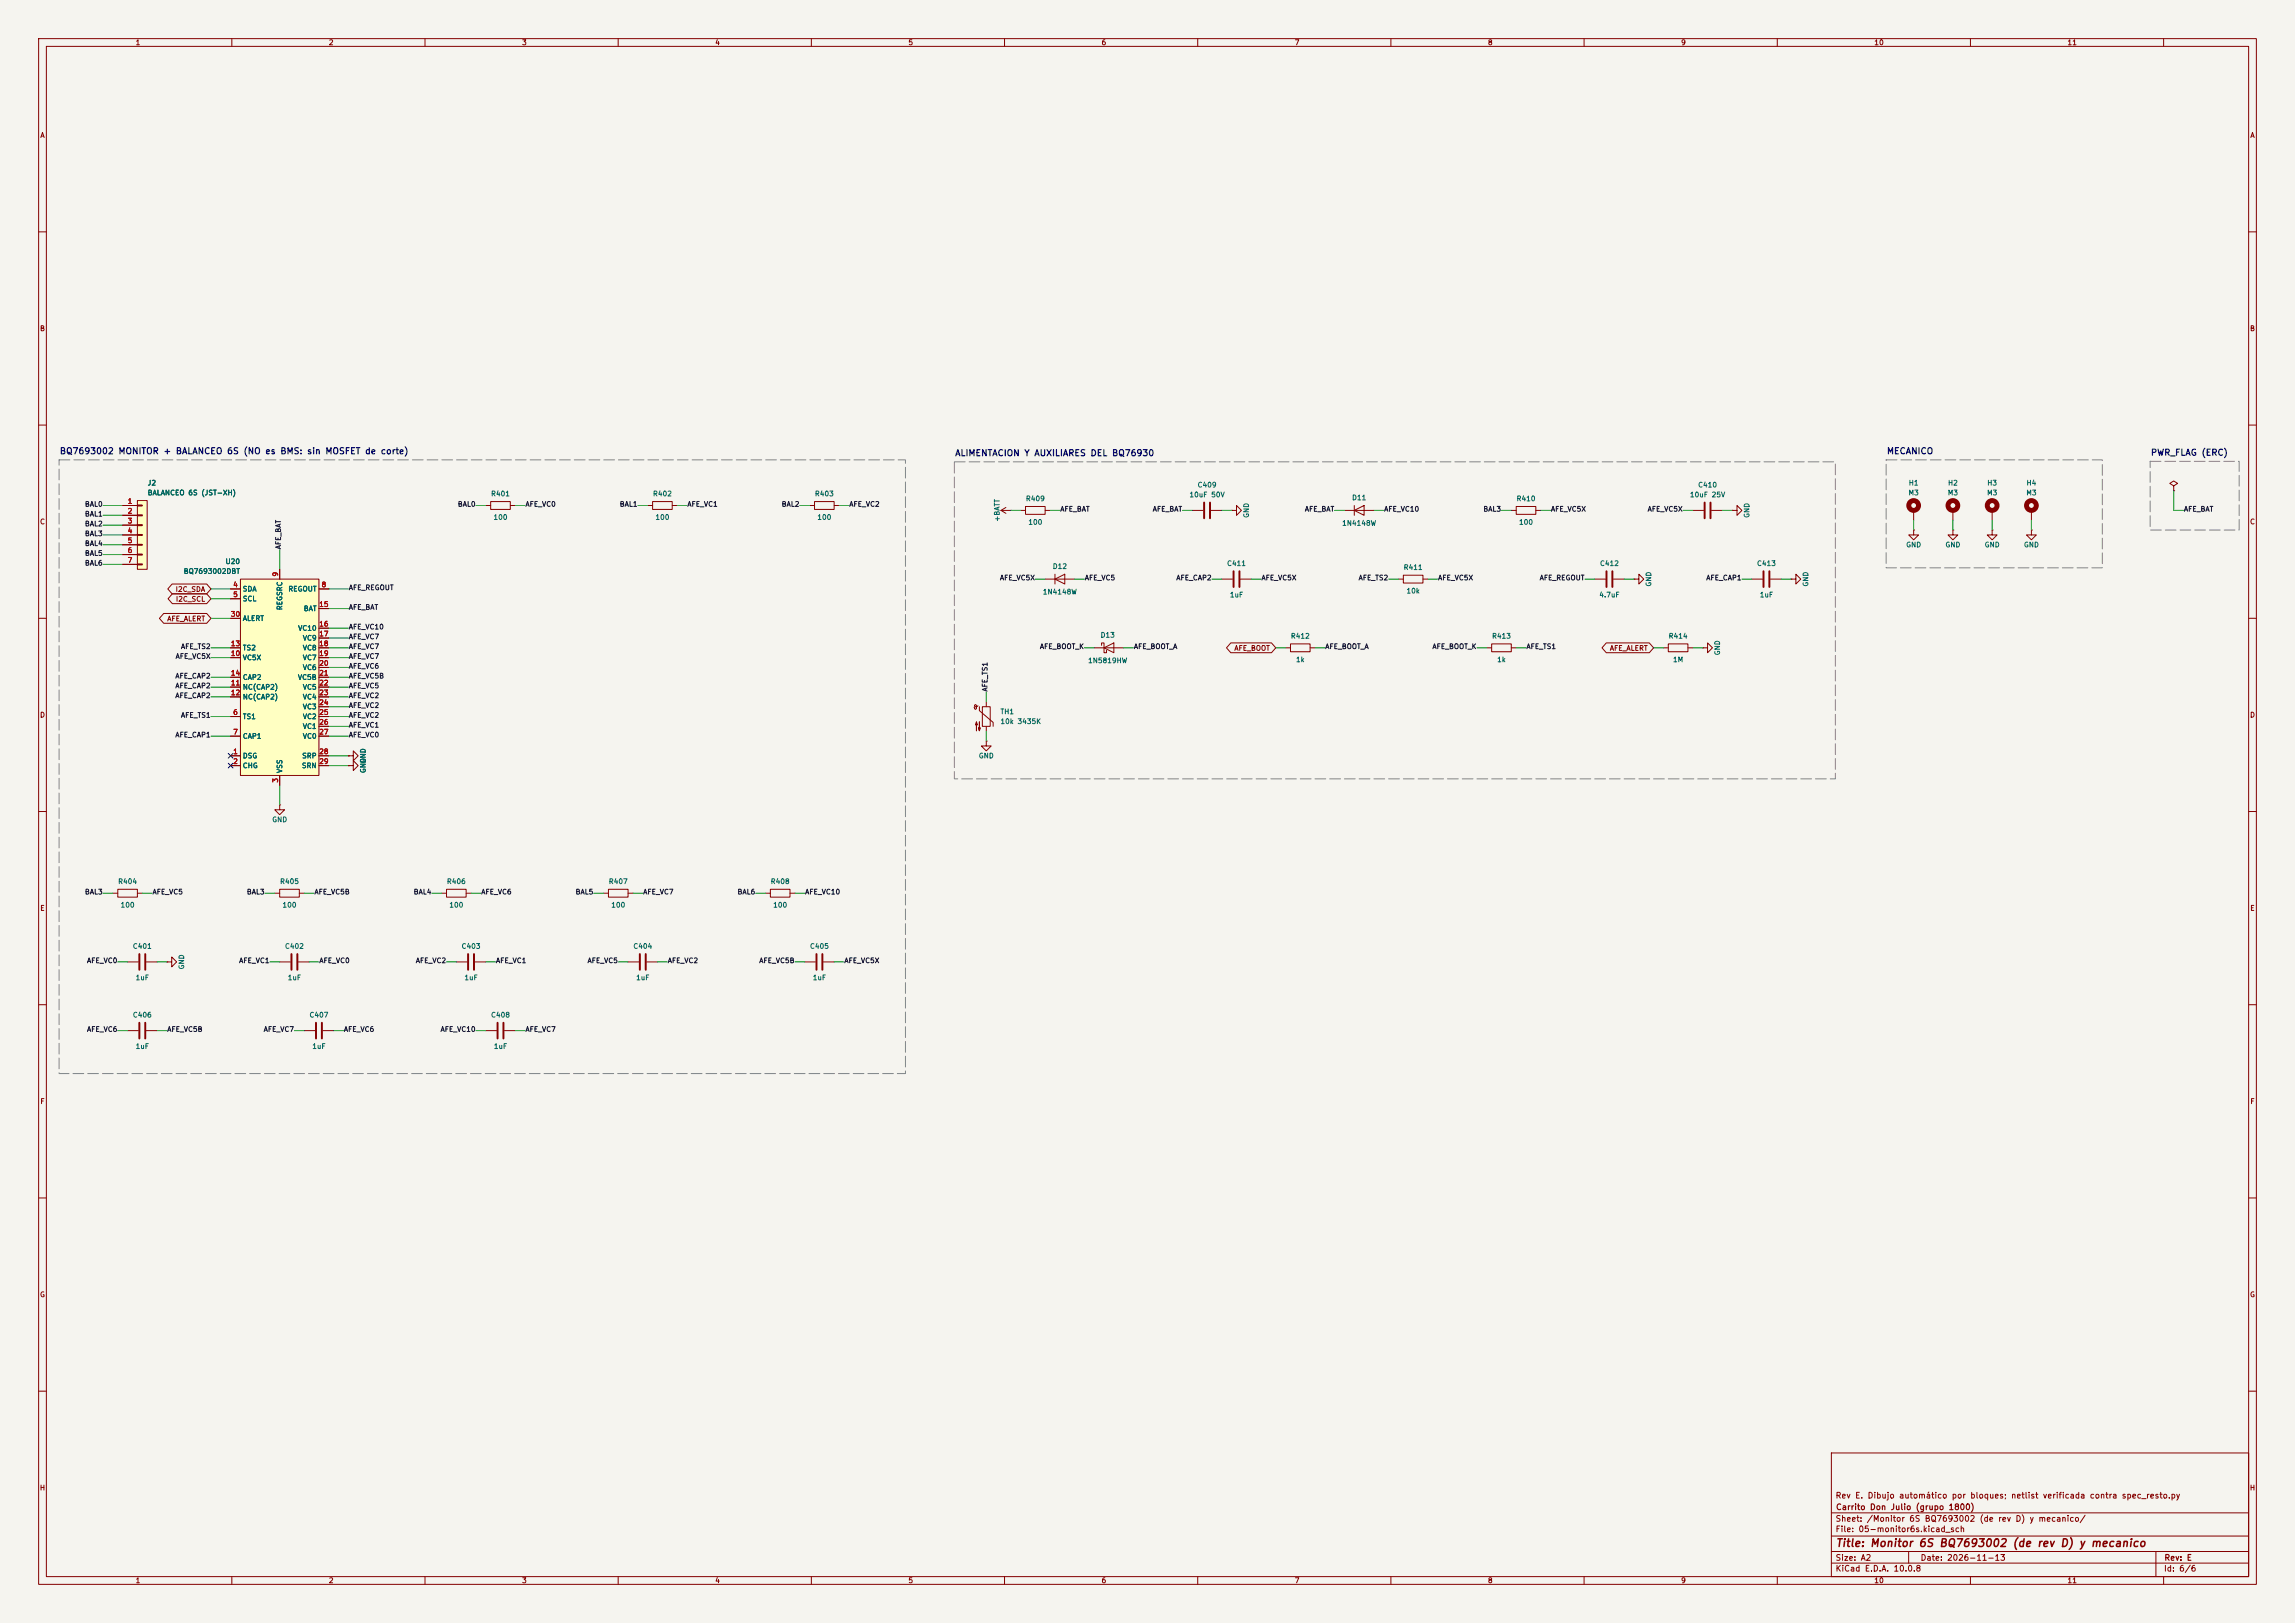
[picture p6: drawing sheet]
<svg xmlns="http://www.w3.org/2000/svg" width="594mm" height="420mm" viewBox="0 0 594 420" stroke-linecap="round" stroke-linejoin="round" font-family="sans-serif">
<defs><g id="words">
<text font-size="2" fill="#840000" x="475" y="400.8">Title: Monitor 6S BQ7693002 (de rev D) y mecanico</text>
<g font-size="1.6" fill="#0000c2">
<text x="15.3" y="117.9">BQ7693002 MONITOR + BALANCEO 6S (NO es BMS: sin MOSFET de corte)</text>
<text x="247.1" y="118.4">ALIMENTACION Y AUXILIARES DEL BQ76930</text>
<text x="488.2" y="117.9">MECANICO</text>
<text x="556.6" y="118.3">PWR_FLAG (ERC)</text>
</g>
<g font-size="1.5" fill="#840000">
<text x="475" y="388.1">Rev E. Dibujo automático por bloques; netlist verificada contra spec_resto.py</text>
<text x="475" y="394.1">Sheet: /Monitor 6S BQ7693002 (de rev D) y mecanico/</text>
<text x="475.1" y="391.1">Carrito Don Julio (grupo 1800)</text>
<text x="475" y="396.8">File: 05-monitor6s.kicad_sch</text>
<text x="475" y="407">KiCad E.D.A. 10.0.8</text>
<text x="475" y="404.2">Size: A2</text>
<text x="497" y="404.2">Date: 2026-11-13</text>
<text x="560" y="407">Id: 6/6</text>
<text x="560.1" y="404.2">Rev: E</text>
</g>
<g font-size="1.3" fill="#840000">
<text x="35" y="12">1</text>
<text x="85" y="12">2</text>
<text x="135" y="12">3</text>
<text x="185" y="12">4</text>
<text x="235" y="12">5</text>
<text x="285" y="12">6</text>
<text x="335" y="12">7</text>
<text x="385" y="12">8</text>
<text x="435" y="12">9</text>
<text x="485" y="12">10</text>
<text x="535" y="12">11</text>
<text x="10.3" y="36">A</text>
<text x="582.3" y="36">A</text>
<text x="10.2" y="86">B</text>
<text x="582.2" y="86">B</text>
<text x="10.2" y="136">C</text>
<text x="582.2" y="136">C</text>
<text x="45.3" y="153.5">I2C_SDA</text>
<text x="45.4" y="156">I2C_SCL</text>
<text x="43.2" y="161.1">AFE_ALERT</text>
<text x="319.4" y="168.7">AFE_BOOT</text>
<text x="416.5" y="168.7">AFE_ALERT</text>
<text x="10.2" y="186">D</text>
<text x="582.2" y="186">D</text>
<text x="10.3" y="236">E</text>
<text x="582.3" y="236">E</text>
<text x="10.3" y="286">F</text>
<text x="582.3" y="286">F</text>
<text x="10.2" y="336">G</text>
<text x="582.2" y="336">G</text>
<text x="10.2" y="386">H</text>
<text x="582.2" y="386">H</text>
<text x="35" y="410">1</text>
<text x="85" y="410">2</text>
<text x="135" y="410">3</text>
<text x="185" y="410">4</text>
<text x="235" y="410">5</text>
<text x="285" y="410">6</text>
<text x="335" y="410">7</text>
<text x="385" y="410">8</text>
<text x="435" y="410">9</text>
<text x="485" y="410">10</text>
<text x="535" y="410">11</text>
</g>
<g font-size="1.3" fill="#006464">
<text x="38.1" y="125.9">J2</text>
<text x="493.9" y="125.9">H1</text>
<text x="504.1" y="125.9">H2</text>
<text x="514.2" y="125.9">H3</text>
<text x="524.4" y="125.9">H4</text>
<text x="38.1" y="128.5">BALANCEO 6S (JST-XH)</text>
<text x="127" y="128.7">R401</text>
<text x="168.9" y="128.7">R402</text>
<text x="210.8" y="128.7">R403</text>
<text x="265.4" y="130">R409</text>
<text x="307.7" y="129">10uF 50V</text>
<text x="309.8" y="126.4">C409</text>
<text x="349.8" y="129.7">D11</text>
<text x="392.4" y="130">R410</text>
<text x="437.3" y="129">10uF 25V</text>
<text x="439.4" y="126.4">C410</text>
<text x="493.8" y="128.5">M3</text>
<text x="504" y="128.5">M3</text>
<text x="514.2" y="128.5">M3</text>
<text x="524.3" y="128.5">M3</text>
<text x="127.6" y="134.8">100</text>
<text x="169.5" y="134.8">100</text>
<text x="211.4" y="134.8">100</text>
<text x="259" y="135.1" transform="rotate(-90 259 135.1)">+BATT</text>
<text x="266" y="136.1">100</text>
<text x="323.5" y="134.1" transform="rotate(-90 323.5 134.1)">GND</text>
<text x="347.2" y="136.3">1N4148W</text>
<text x="393" y="136.1">100</text>
<text x="453.1" y="134.1" transform="rotate(-90 453.1 134.1)">GND</text>
<text x="493.2" y="141.9">GND</text>
<text x="503.4" y="141.9">GND</text>
<text x="513.6" y="141.9">GND</text>
<text x="523.7" y="141.9">GND</text>
<text x="47.4" y="148.8">BQ7693002DBT</text>
<text x="58.2" y="146.3">U20</text>
<text x="272.3" y="147.5">D12</text>
<text x="317.5" y="146.8">C411</text>
<text x="363.2" y="147.8">R411</text>
<text x="414" y="146.8">C412</text>
<text x="454.6" y="146.8">C413</text>
<text x="62.7" y="153.4">SDA</text>
<text x="62.7" y="155.9">SCL</text>
<text x="74.5" y="153.4">REGOUT</text>
<text x="269.8" y="154.1">1N4148W</text>
<text x="318.2" y="154.9">1uF</text>
<text x="363.9" y="153.9">10k</text>
<text x="413.8" y="154.9">4.7uF</text>
<text x="427.7" y="151.9" transform="rotate(-90 427.7 151.9)">GND</text>
<text x="455.3" y="154.9">1uF</text>
<text x="468.3" y="151.9" transform="rotate(-90 468.3 151.9)">GND</text>
<text x="62.7" y="161">ALERT</text>
<text x="73.4" y="158" transform="rotate(-90 73.4 158)">REGSRC</text>
<text x="78.5" y="158.4">BAT</text>
<text x="77" y="163.5">VC10</text>
<text x="78.2" y="166.1">VC9</text>
<text x="284.7" y="165.3">D13</text>
<text x="334" y="165.6">R412</text>
<text x="386" y="165.6">R413</text>
<text x="431.8" y="165.6">R414</text>
<text x="62.7" y="171.1">VC5X</text>
<text x="62.7" y="168.6">TS2</text>
<text x="78.2" y="168.6">VC8</text>
<text x="78.2" y="171.1">VC7</text>
<text x="78.2" y="173.7">VC6</text>
<text x="281.5" y="171.9">1N5819HW</text>
<text x="335.3" y="171.6">1k</text>
<text x="387.4" y="171.6">1k</text>
<text x="432.9" y="171.6">1M</text>
<text x="445.5" y="169.7" transform="rotate(-90 445.5 169.7)">GND</text>
<text x="62.7" y="178.8">NC(CAP2)</text>
<text x="62.7" y="176.2">CAP2</text>
<text x="77" y="176.2">VC5B</text>
<text x="78.2" y="178.8">VC5</text>
<text x="62.7" y="181.3">NC(CAP2)</text>
<text x="78.2" y="181.3">VC4</text>
<text x="78.2" y="183.8">VC3</text>
<text x="258.8" y="185.1">TH1</text>
<text x="62.7" y="186.4">TS1</text>
<text x="62.7" y="191.5">CAP1</text>
<text x="78.2" y="186.4">VC2</text>
<text x="78.2" y="188.9">VC1</text>
<text x="78.2" y="191.5">VC0</text>
<text x="258.8" y="187.7">10k 3435K</text>
<text x="62.7" y="196.5">DSG</text>
<text x="78.1" y="196.5">SRP</text>
<text x="94.9" y="197.6" transform="rotate(-90 94.9 197.6)">GND</text>
<text x="253.2" y="196.5">GND</text>
<text x="62.7" y="199.1">CHG</text>
<text x="73.4" y="200.2" transform="rotate(-90 73.4 200.2)">VSS</text>
<text x="78" y="199.1">SRN</text>
<text x="94.9" y="200.2" transform="rotate(-90 94.9 200.2)">GND</text>
<text x="70.3" y="213.1">GND</text>
<text x="30.4" y="229.1">R404</text>
<text x="72.4" y="229.1">R405</text>
<text x="115.5" y="229.1">R406</text>
<text x="157.4" y="229.1">R407</text>
<text x="199.4" y="229.1">R408</text>
<text x="31.1" y="235.1">100</text>
<text x="73" y="235.1">100</text>
<text x="116.2" y="235.1">100</text>
<text x="158.1" y="235.1">100</text>
<text x="200" y="235.1">100</text>
<text x="34.3" y="245.8">C401</text>
<text x="73.6" y="245.8">C402</text>
<text x="119.3" y="245.8">C403</text>
<text x="163.8" y="245.8">C404</text>
<text x="209.5" y="245.8">C405</text>
<text x="48" y="251" transform="rotate(-90 48 251)">GND</text>
<text x="35" y="253.9">1uF</text>
<text x="74.3" y="253.9">1uF</text>
<text x="120.1" y="253.9">1uF</text>
<text x="164.5" y="253.9">1uF</text>
<text x="210.2" y="253.9">1uF</text>
<text x="34.3" y="263.6">C406</text>
<text x="80" y="263.6">C407</text>
<text x="127" y="263.6">C408</text>
<text x="35" y="271.7">1uF</text>
<text x="80.7" y="271.7">1uF</text>
<text x="127.7" y="271.7">1uF</text>
</g>
<g font-size="1.3" fill="#0f0f0f">
<text x="21.8" y="131.4">BAL0</text>
<text x="118.4" y="131.4">BAL0</text>
<text x="135.9" y="131.4">AFE_VC0</text>
<text x="160.3" y="131.4">BAL1</text>
<text x="177.8" y="131.4">AFE_VC1</text>
<text x="202.2" y="131.4">BAL2</text>
<text x="219.7" y="131.4">AFE_VC2</text>
<text x="21.8" y="136.5">BAL2</text>
<text x="21.8" y="134">BAL1</text>
<text x="274.3" y="132.7">AFE_BAT</text>
<text x="298.2" y="132.7">AFE_BAT</text>
<text x="337.6" y="132.7">AFE_BAT</text>
<text x="358.1" y="132.7">AFE_VC10</text>
<text x="383.8" y="132.7">BAL3</text>
<text x="401.3" y="132.7">AFE_VC5X</text>
<text x="426.3" y="132.7">AFE_VC5X</text>
<text x="565.1" y="132.7">AFE_BAT</text>
<text x="21.8" y="141.6">BAL4</text>
<text x="21.8" y="139">BAL3</text>
<text x="73" y="142.3" transform="rotate(-90 73 142.3)">AFE_BAT</text>
<text x="21.8" y="146.7">BAL6</text>
<text x="21.8" y="144.1">BAL5</text>
<text x="90.1" y="153">AFE_REGOUT</text>
<text x="258.7" y="150.5">AFE_VC5X</text>
<text x="280.6" y="150.5">AFE_VC5</text>
<text x="304.3" y="150.5">AFE_CAP2</text>
<text x="326.4" y="150.5">AFE_VC5X</text>
<text x="351.5" y="150.5">AFE_TS2</text>
<text x="372.1" y="150.5">AFE_VC5X</text>
<text x="398.4" y="150.5">AFE_REGOUT</text>
<text x="441.5" y="150.5">AFE_CAP1</text>
<text x="90.1" y="158.1">AFE_BAT</text>
<text x="90.1" y="165.7">AFE_VC7</text>
<text x="90.1" y="163.2">AFE_VC10</text>
<text x="45.3" y="170.8">AFE_VC5X</text>
<text x="46.7" y="168.3">AFE_TS2</text>
<text x="90.1" y="168.3">AFE_VC7</text>
<text x="90.1" y="170.8">AFE_VC7</text>
<text x="90.1" y="173.3">AFE_VC6</text>
<text x="269" y="168.3">AFE_BOOT_K</text>
<text x="293.3" y="168.3">AFE_BOOT_A</text>
<text x="342.9" y="168.3">AFE_BOOT_A</text>
<text x="370.6" y="168.3">AFE_BOOT_K</text>
<text x="394.9" y="168.3">AFE_TS1</text>
<text x="45.3" y="175.9">AFE_CAP2</text>
<text x="45.3" y="178.4">AFE_CAP2</text>
<text x="90.1" y="178.4">AFE_VC5</text>
<text x="90.1" y="175.9">AFE_VC5B</text>
<text x="255.9" y="179.1" transform="rotate(-90 255.9 179.1)">AFE_TS1</text>
<text x="45.3" y="181">AFE_CAP2</text>
<text x="90.1" y="181">AFE_VC2</text>
<text x="90.1" y="183.5">AFE_VC2</text>
<text x="45.3" y="191.1">AFE_CAP1</text>
<text x="46.7" y="186">AFE_TS1</text>
<text x="90.1" y="191.1">AFE_VC0</text>
<text x="90.1" y="188.6">AFE_VC1</text>
<text x="90.1" y="186">AFE_VC2</text>
<text x="21.8" y="231.8">BAL3</text>
<text x="39.3" y="231.8">AFE_VC5</text>
<text x="63.8" y="231.8">BAL3</text>
<text x="81.3" y="231.8">AFE_VC5B</text>
<text x="106.9" y="231.8">BAL4</text>
<text x="124.4" y="231.8">AFE_VC6</text>
<text x="148.8" y="231.8">BAL5</text>
<text x="166.3" y="231.8">AFE_VC7</text>
<text x="190.8" y="231.8">BAL6</text>
<text x="208.3" y="231.8">AFE_VC10</text>
<text x="22.4" y="249.5">AFE_VC0</text>
<text x="61.8" y="249.5">AFE_VC1</text>
<text x="82.5" y="249.5">AFE_VC0</text>
<text x="107.5" y="249.5">AFE_VC2</text>
<text x="128.2" y="249.5">AFE_VC1</text>
<text x="151.9" y="249.5">AFE_VC5</text>
<text x="172.7" y="249.5">AFE_VC2</text>
<text x="196.4" y="249.5">AFE_VC5B</text>
<text x="218.4" y="249.5">AFE_VC5X</text>
<text x="22.4" y="267.3">AFE_VC6</text>
<text x="43.2" y="267.3">AFE_VC5B</text>
<text x="68.1" y="267.3">AFE_VC7</text>
<text x="88.9" y="267.3">AFE_VC6</text>
<text x="113.9" y="267.3">AFE_VC10</text>
<text x="135.9" y="267.3">AFE_VC7</text>
</g>
<g font-size="1.3" fill="#a90000">
<text x="32.9" y="130.7">1</text>
<text x="32.9" y="133.2">2</text>
<text x="32.9" y="135.8">3</text>
<text x="32.9" y="138.3">4</text>
<text x="32.9" y="140.8">5</text>
<text x="32.9" y="143.4">6</text>
<text x="32.9" y="145.9">7</text>
<text x="72.3" y="149.3" transform="rotate(-90 72.3 149.3)">9</text>
<text x="60.2" y="152.3">4</text>
<text x="60.2" y="154.8">5</text>
<text x="83.1" y="152.3">8</text>
<text x="59.6" y="159.9">30</text>
<text x="82.5" y="157.3">15</text>
<text x="59.6" y="167.5">13</text>
<text x="82.5" y="162.4">16</text>
<text x="82.5" y="165">17</text>
<text x="82.5" y="167.5">18</text>
<text x="59.6" y="170">10</text>
<text x="82.5" y="170">19</text>
<text x="82.5" y="172.6">20</text>
<text x="59.6" y="177.7">11</text>
<text x="59.6" y="175.1">14</text>
<text x="82.5" y="175.1">21</text>
<text x="82.5" y="177.7">22</text>
<text x="59.6" y="180.2">12</text>
<text x="60.2" y="185.3">6</text>
<text x="82.5" y="180.2">23</text>
<text x="82.5" y="182.7">24</text>
<text x="82.5" y="185.3">25</text>
<text x="60.2" y="190.4">7</text>
<text x="82.5" y="187.8">26</text>
<text x="82.5" y="190.4">27</text>
<text x="60.2" y="195.4">1</text>
<text x="60.2" y="198">2</text>
<text x="82.5" y="195.4">28</text>
<text x="82.5" y="198">29</text>
<text x="72.3" y="202.7" transform="rotate(-90 72.3 202.7)">3</text>
</g>
</g></defs>
<path d="M0 0h594v420h-594z" fill="#f5f4ef" stroke="#f5f4ef" stroke-width=".26"/>
<g fill="none" stroke="#840000" stroke-width=".26">
<path d="M10 10h574v400h-574zM12 12h570v396h-570zM60 10v2M110 10v2M160 10v2M210 10v2M260 10v2M310 10v2M360 10v2M410 10v2M460 10v2M510 10v2"/>
<path d="M560 10v2M10 60h2M582 60h2M10 110h2M582 110h2M125.7 130.8h1.3M127 129.8h5.1v2h-5.1zM132.1 130.8h1.2M259.1 132.1h2.5M259.1 132.1l1.2 .7M260.3 131.3l-1.2 .8M261.6 132.1h.1"/>
<path d="M308.6 132.1h2.8M313.4 132.1h2.8M318.8 132.1h1.2v-1.3l1.3 1.3-1.3 1.3v-1.3M318.8 132.1h.1M438.1 132.1h2.8M443 132.1h2.8M495.3 137.2v1.2h1.3l-1.3 1.3-1.3-1.3h1.3M495.3 137.2h.1M505.5 137.2v1.2h1.2l-1.2 1.3-1.3-1.3h1.3M505.5 137.2h.1M270.5 149.9h7.6M273 149.9l2.6-1.3v2.5z"/>
<path d="M273 148.6v2.5M316.2 149.9h2.8M321.1 149.9h2.7M10 160h2M283.2 167.6h7.6M285.1 167v-.6h.6v2.5h.7v-.6M285.7 167.6l2.6-1.2v2.5zM332.7 167.6h1.3M334 166.6h5.1v2.1h-5.1zM339.1 167.6h1.3M582 160h2M90.2 195.6h1.2v-1.3l1.3 1.3-1.3 1.3v-1.3"/>
<path d="M90.2 195.6h.1M253.1 182.6l-.6 .3-.2-.1v-.3l.2-.1 .2 .2-.1 .9-.3-.1-.2-.4M253.5 182.9v1l3.5 3v1.1M254.3 182.9h2v5.1h-2zM255.3 191.8v1.2h1.2l-1.2 1.3-1.3-1.3h1.3M255.3 191.8h.1M255.3 181.6v1.3M255.3 188v1.2M10 210h2M72.4 208.3v1.3h1.3l-1.3 1.2-1.3-1.2h1.3M72.4 208.3h.1M582 210h2"/>
<path d="M33 248.9h2.8M37.8 248.9h2.8M72.4 248.9h2.8M77.2 248.9h2.8M118.1 248.9h2.8M122.9 248.9h2.8M10 260h2M78.7 266.7h2.8M83.6 266.7h2.8M125.7 266.7h2.8M130.6 266.7h2.7M582 260h2"/>
<path d="M10 310h2M582 310h2M10 360h2M474 376h108v32h-108zM582 360h2M474 397.5h108M474 391.5h108M60 408v2M110 408v2M160 408v2M210 408v2M260 408v2"/>
<path d="M310 408v2M360 408v2M410 408v2M460 408v2M474 404.5h108M474 401.5h108M494 401.5v3M510 408v2M558 401.5v6.5M560 408v2"/>
</g>
<g fill="none" stroke="#840000" stroke-width=".51">
<path d="M311.7 130v4.1M313.2 130v4.1M441.2 130v4.1M442.7 130v4.1M319.3 147.8v4.1M320.8 147.8v4.1M36.1 246.9v4.1M37.6 246.9v4.1M75.4 246.9v4.1M77 246.9v4.1M121.2 246.9v4.1M122.7 246.9v4.1"/>
<path d="M81.8 264.7v4M83.3 264.7v4M128.8 264.7v4M130.3 264.7v4"/>
</g>
<g fill="#840000" stroke="#840000" stroke-width=".26">
<path d="M252.7 186.8l.3 .8h-.5l.2-.8v2.3z"/>
<path d="M253.5 186.8v2.3l-.3-.8h.5l-.2 .8z"/>
</g>
<path d="M35.6 129.5h2.5v17.8h-2.5z" fill="#ffffc2"/>
<g fill="none" stroke="#840000" stroke-width=".26">
<path d="M31.7 130.8h3.9M31.7 133.4h3.9M31.7 135.9h3.9M31.7 138.4h3.9M35.6 129.5h2.5v17.8h-2.5zM35.6 130.7h1.2v.2h-1.2zM35.6 133.2h1.2v.3h-1.2zM35.6 135.8h1.2v.2h-1.2zM35.6 138.3h1.2v.3h-1.2zM31.7 141h3.9M31.7 143.5h3.9M31.7 146.1h3.9"/>
<path d="M35.6 140.8h1.2v.3h-1.2zM35.6 143.4h1.2v.2h-1.2zM35.6 145.9h1.2v.3h-1.2zM33 266.7h2.8M37.8 266.7h2.8"/>
</g>
<path d="M36.1 264.7v4M37.6 264.7v4" fill="none" stroke="#840000" stroke-width=".51"/>
<path d="M62.2 149.9h20.3v50.8h-20.3z" fill="#ffffc2"/>
<g fill="none" stroke="#840000" stroke-width=".26">
<path d="M31.7 130.8h3.9M31.7 133.4h3.9M31.7 135.9h3.9M31.7 138.4h3.9M167.6 130.8h1.3M168.9 129.8h5.1v2h-5.1zM174 130.8h1.3M209.5 130.8h1.3M210.8 129.8h5.1v2h-5.1zM215.9 130.8h1.3M264.2 132.1h1.2M265.4 131.1h5.1v2h-5.1z"/>
<path d="M270.5 132.1h1.3M348 132.1h7.6M350.5 132.1l2.6-1.3v2.6zM350.5 130.8v2.6M391.2 132.1h1.2M392.4 131.1h5.1v2h-5.1zM397.5 132.1h1.3M448.3 132.1h1.3v-1.3l1.2 1.3-1.2 1.3v-1.3M448.3 132.1h.1M495.3 132.1v2.5M505.5 132.1v2.5M515.6 137.2v1.2h1.3l-1.3 1.3-1.3-1.3h1.3"/>
<path d="M515.6 137.2h.1M515.6 132.1v2.5M525.8 137.2v1.2h1.2l-1.2 1.3-1.3-1.3h1.3M525.8 137.2h.1M525.8 132.1v2.5M562.6 125.7l1-.6-1-.6-1 .6 1 .6v1.3M562.6 127h.1M31.7 141h3.9M31.7 143.5h3.9M31.7 146.1h3.9M42.4 158.7h11.1l1.1 1.3-1.1 1.3h-11.1l-1.1-1.3zM44.5 151.1h9l1.1 1.3-1.1 1.3h-9l-1.1-1.3z"/>
<path d="M44.6 153.7h8.9l1.1 1.2-1.1 1.3h-8.9l-1.1-1.3zM59.7 152.4h2.5M59.7 154.9h2.5M62.2 149.9h20.3v50.8h-20.3zM72.4 147.3v2.6M82.5 152.4h2.6M82.5 157.5h2.6M361.9 149.9h1.3M363.2 148.8h5.1v2.1h-5.1zM368.3 149.9h1.3M412.7 149.9h2.8M417.6 149.9h2.8"/>
<path d="M422.9 149.9h1.3v-1.3l1.2 1.3-1.2 1.2v-1.2M422.9 149.9h.1M453.4 149.9h2.8M458.2 149.9h2.8M463.5 149.9h1.3v-1.3l1.3 1.3-1.3 1.2v-1.2M463.5 149.9h.1M59.7 170.2h2.5M59.7 177.8h2.5M59.7 167.6h2.5M59.7 175.3h2.5M59.7 160h2.5M82.5 170.2h2.6"/>
<path d="M82.5 177.8h2.6M82.5 167.6h2.6M82.5 175.3h2.6M82.5 162.6h2.6M82.5 165.1h2.6M82.5 172.7h2.6M318.6 166.4h10.5l1.1 1.2-1.1 1.3h-10.5l-1.1-1.3zM384.8 167.6h1.3M386.1 166.6h5.1v2.1h-5.1zM391.2 167.6h1.2M415.7 166.4h11.2l1.1 1.2-1.1 1.3h-11.2l-1.1-1.3zM430.5 167.6h1.3"/>
<path d="M431.8 166.6h5.1v2.1h-5.1zM436.9 167.6h1.2M440.7 167.6h1.3v-1.2l1.2 1.2-1.2 1.3v-1.3M440.7 167.6h.1M59.7 185.4h2.5M59.7 190.5h2.5M59.7 180.3h2.5M59.7 195.6h2.5M59.7 198.1h2.5M82.5 185.4h2.6M82.5 190.5h2.6M82.5 180.3h2.6"/>
<path d="M82.5 182.9h2.6M82.5 188h2.6M82.5 195.6h2.6M82.5 198.1h2.6M90.2 198.1h1.2v-1.2l1.3 1.2-1.3 1.3v-1.3M90.2 198.1h.1M90.2 195.6h.1M72.4 200.7v2.5M29.2 231.1h1.3M30.5 230.1h5.1v2.1h-5.1zM35.6 231.1h1.2M71.1 231.1h1.3"/>
<path d="M72.4 230.1h5.1v2.1h-5.1zM77.5 231.1h1.2M114.3 231.1h1.3M115.6 230.1h5v2.1h-5zM120.6 231.1h1.3M156.2 231.1h1.3M157.5 230.1h5.1v2.1h-5.1zM162.6 231.1h1.2M198.1 231.1h1.3M199.4 230.1h5.1v2.1h-5.1zM204.5 231.1h1.2M43.2 248.9h1.2v-1.2l1.3 1.2-1.3 1.3v-1.3"/>
<path d="M43.2 248.9h.1M162.6 248.9h2.8M167.4 248.9h2.8M208.3 248.9h2.8M213.1 248.9h2.8"/>
</g>
<g fill="none" stroke="#840000" stroke-width="1.3">
<circle cx="495.3" cy="130.8" r="1.27"/>
<circle cx="505.5" cy="130.8" r="1.27"/>
<circle cx="515.6" cy="130.8" r="1.27"/>
<circle cx="525.8" cy="130.8" r="1.27"/>
</g>
<path d="M415.8 147.8v4.1M417.3 147.8v4.1M456.4 147.8v4.1M458 147.8v4.1M165.6 246.9v4.1M167.1 246.9v4.1M211.3 246.9v4.1M212.9 246.9v4.1" fill="none" stroke="#840000" stroke-width=".51"/>
<g fill="none" stroke="#009600" stroke-width=".26">
<path d="M26.7 130.8h5M26.7 135.9h5M26.7 133.4h5M26.7 138.4h5M123.2 130.8h2.5M133.3 130.8h2.6M165.1 130.8h2.5M175.3 130.8h2.5M207 130.8h2.5M217.2 130.8h2.5M261.6 132.1h2.6M271.8 132.1h2.5"/>
<path d="M306.1 132.1h2.5M316.2 132.1h2.6M345.4 132.1h2.6M355.6 132.1h2.5M388.6 132.1h2.6M398.8 132.1h2.5M435.6 132.1h2.5M445.8 132.1h2.5M495.3 134.6v2.6M505.5 134.6v2.6M515.6 134.6v2.6M525.8 134.6v2.6"/>
<path d="M562.6 127v5.1h2.5M26.7 146.1h5M26.7 141h5M26.7 143.5h5M54.6 154.9h5.1M54.6 152.4h5.1M72.4 142.2v5.1M85.1 152.4h5.1M85.1 157.5h5.1M268 149.9h2.5M278.1 149.9h2.6M313.7 149.9h2.5"/>
<path d="M323.8 149.9h2.6M359.4 149.9h2.5M369.6 149.9h2.5M410.2 149.9h2.5M420.4 149.9h2.5M450.8 149.9h2.6M461 149.9h2.5M54.6 167.6h5.1M54.6 170.2h5.1M54.6 175.3h5.1M54.6 160h5.1M54.6 177.8h5.1"/>
<path d="M85.1 167.6h5.1M85.1 170.2h5.1M85.1 175.3h5.1M85.1 162.6h5.1M85.1 165.1h5.1M85.1 177.8h5.1M85.1 172.7h5.1M255.3 179.1v2.5M280.7 167.6h2.5M290.8 167.6h2.6M330.2 167.6h2.5M340.4 167.6h2.5"/>
<path d="M382.3 167.6h2.5M392.4 167.6h2.6M428 167.6h2.5M438.1 167.6h2.6M54.6 180.3h5.1M54.6 185.4h5.1M54.6 190.5h5.1M85.1 180.3h5.1M85.1 185.4h5.1M85.1 190.5h5.1M85.1 182.9h5.1M85.1 198.1h5.1"/>
<path d="M85.1 195.6h5.1M85.1 188h5.1M255.3 189.2v2.6M72.4 203.2v5.1M26.7 231.1h2.5M36.8 231.1h2.6M68.6 231.1h2.5M78.7 231.1h2.6M111.8 231.1h2.5M121.9 231.1h2.6M153.7 231.1h2.5M163.8 231.1h2.6"/>
<path d="M195.6 231.1h2.5M205.7 231.1h2.6M30.5 248.9h2.5M40.6 248.9h2.6M69.8 248.9h2.6M80 248.9h2.5M115.6 248.9h2.5M125.7 248.9h2.6M160 248.9h2.6M170.2 248.9h2.5M205.7 248.9h2.6M215.9 248.9h2.5"/>
<path d="M30.5 266.7h2.5M40.6 266.7h2.6M76.2 266.7h2.5M86.4 266.7h2.5M123.2 266.7h2.5M133.3 266.7h2.6"/>
</g>
<path d="M59.1 195l1.2 1.2M59.1 197.5l1.2 1.2M60.3 195l-1.2 1.2M60.3 197.5l-1.2 1.2" fill="none" stroke="#000084" stroke-width=".26"/>
<path d="M15.3 119h219.1v158.8h-219.1zM247 119.5h228v82h-228zM488.2 119h55.9v27.9h-55.9zM556.5 119.4h23.1v17.8h-23.1z" fill="none" stroke="#848484" stroke-width=".26" stroke-dasharray="2.8 1"/>
<use href="#words"/>
</svg>
